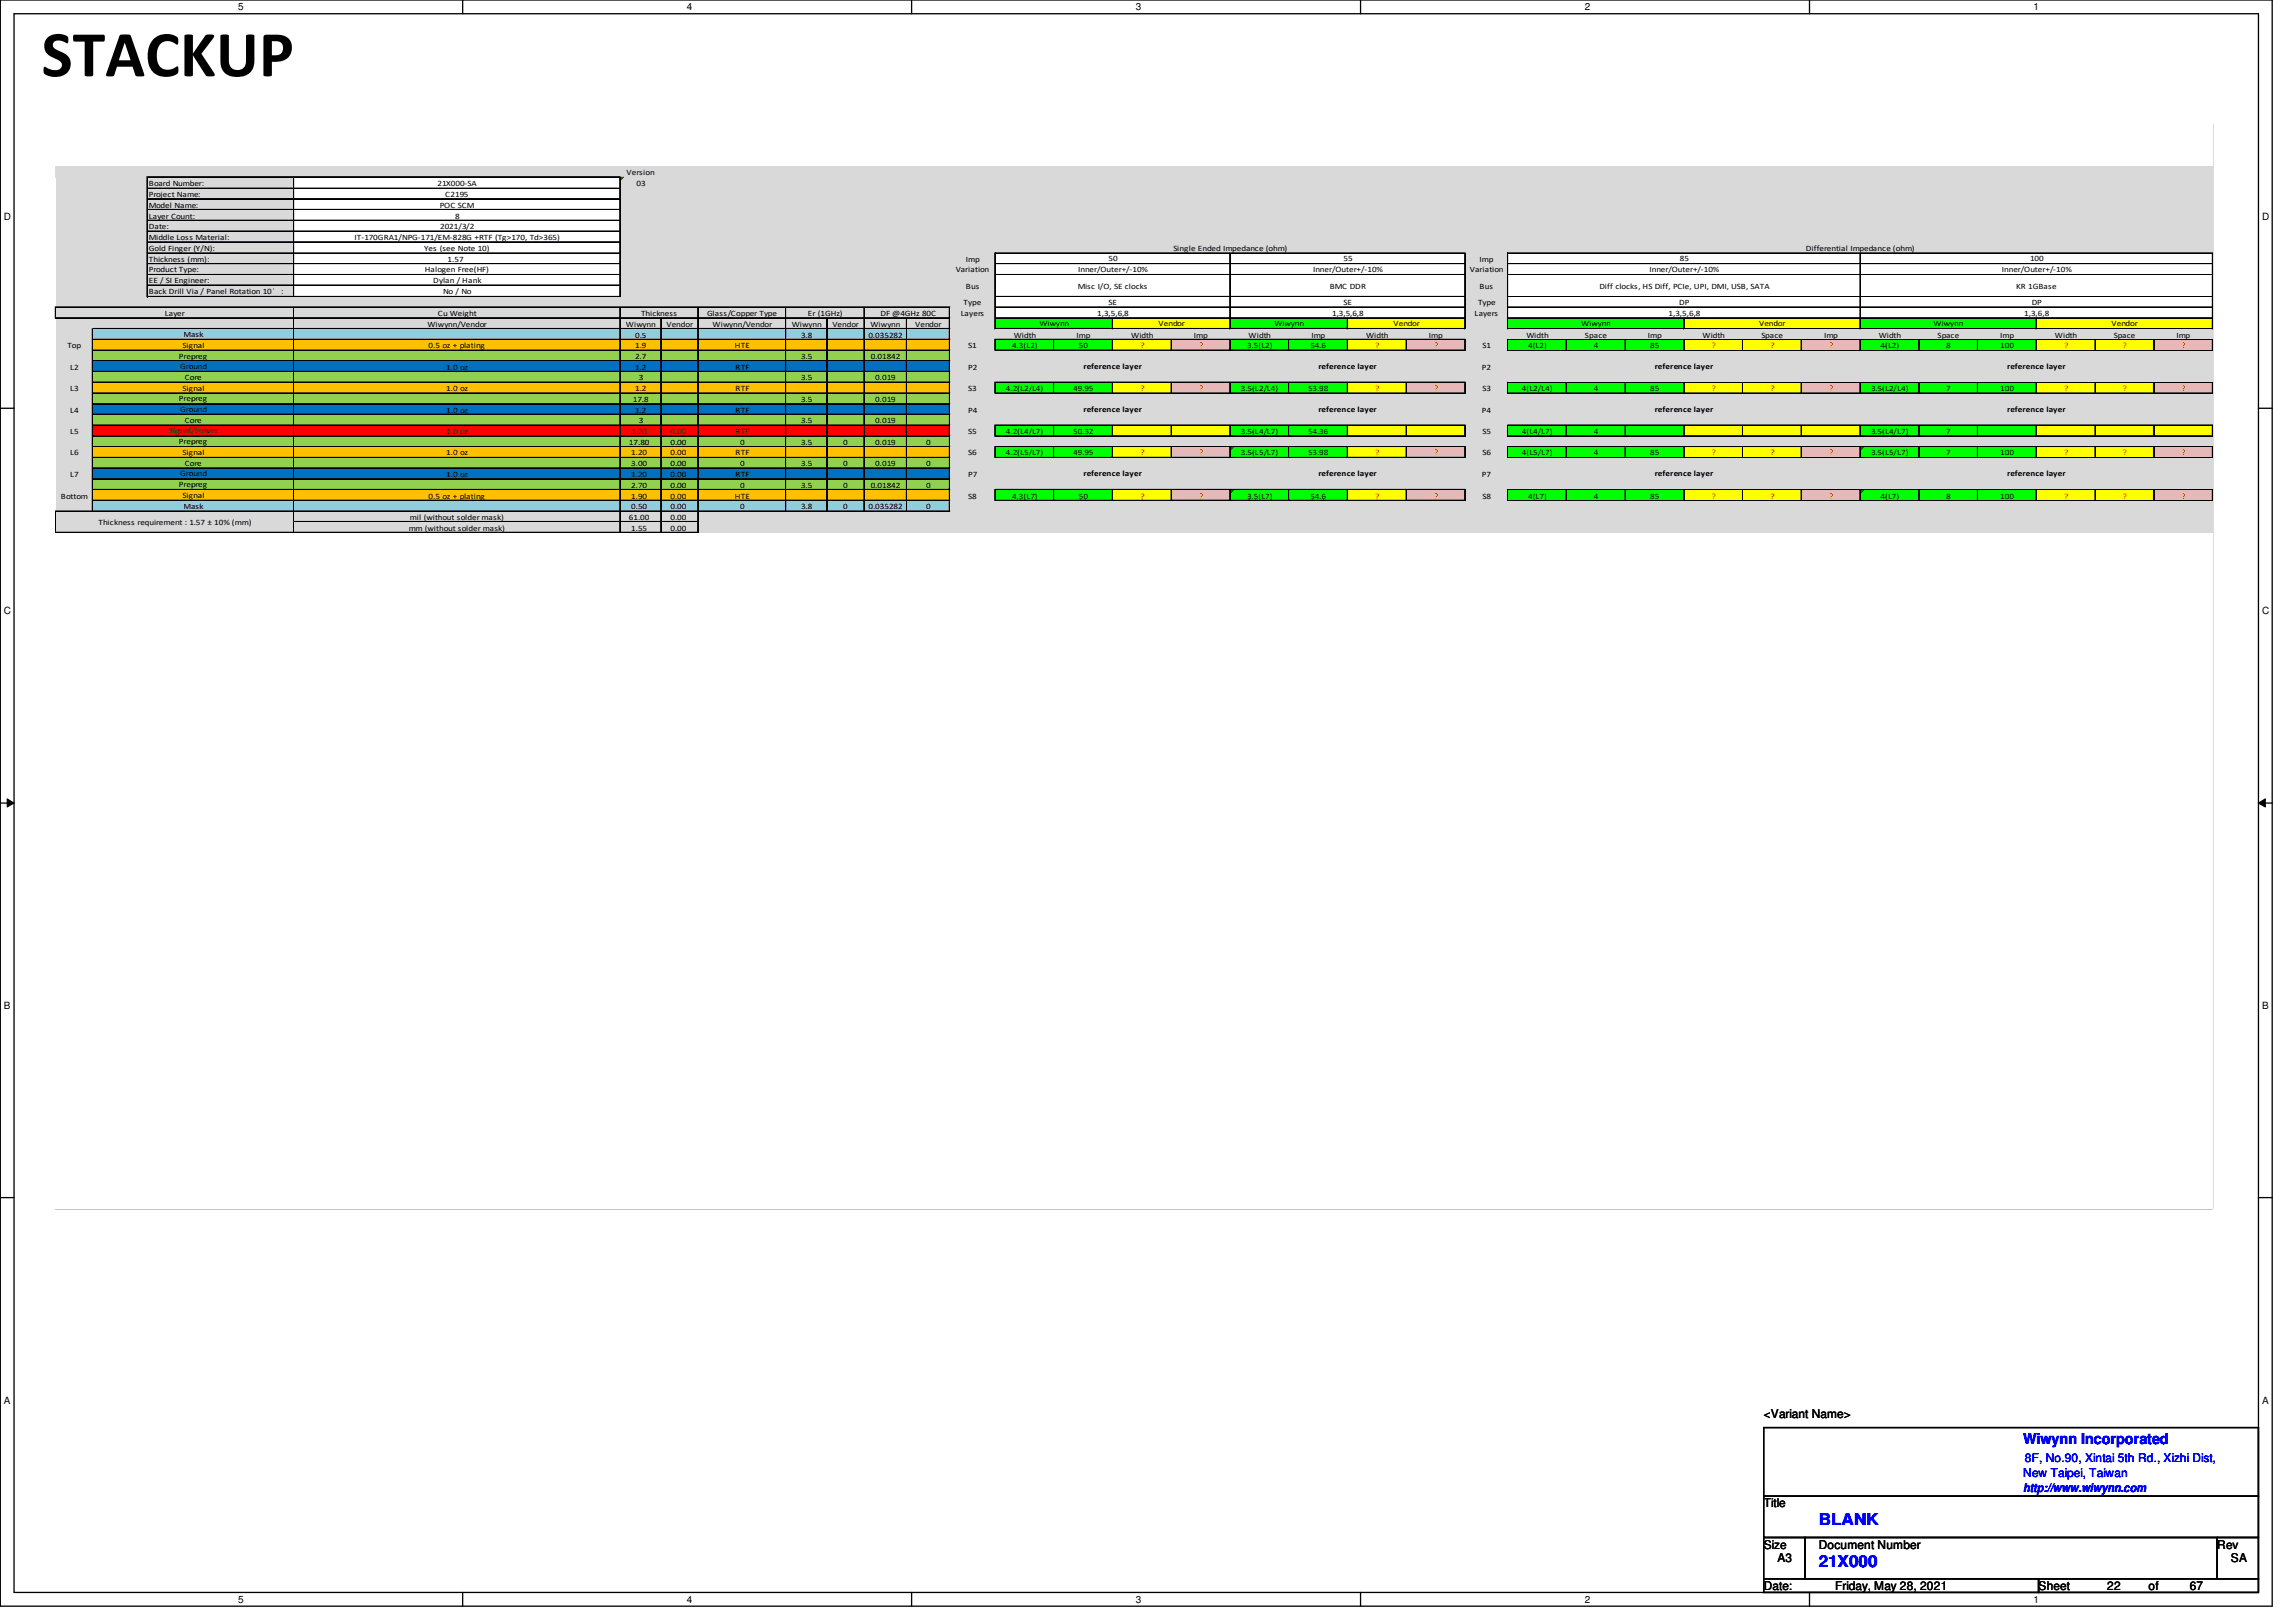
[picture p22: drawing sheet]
<svg xmlns="http://www.w3.org/2000/svg" width="297mm" height="210mm" viewBox="0 0 297 210" stroke-linecap="round" stroke-linejoin="round" font-family="sans-serif">
<defs><g id="words">
<text font-size="8.5" x="5.4" y="9.9">STACKUP</text>
<g font-size="2.1" fill="#00f">
<text x="235.3" y="197.4">BLANK</text>
<text x="235.3" y="202.7">21X000</text>
</g>
<text font-size="1.9" fill="#00f" x="261.7" y="186.9">Wiwynn Incorporated</text>
<g font-size="1.6">
<text x="228.2" y="183.5">&lt;Variant Name&gt;</text>
<text x="228.2" y="195.1">Title</text>
<text x="228.2" y="200.4">Size</text>
<text x="230" y="202.2">A3</text>
<text x="235.3" y="200.4">Document Number</text>
<text x="286.8" y="200.4">Rev</text>
<text x="288.6" y="202.2">SA</text>
<text x="228.2" y="205.7">Date:</text>
<text x="237.4" y="205.7">Friday, May 28, 2021</text>
<text x="263.7" y="205.7">Sheet</text>
<text x="272.6" y="205.7">22</text>
<text x="278" y="205.7">of</text>
<text x="283.3" y="205.7">67</text>
</g>
<g font-size="1.6" fill="#00f">
<text x="261.7" y="191.1">New Taipei, Taiwan</text>
<text x="262" y="189.2">8F, No.90, Xintai 5th Rd., Xizhi Dist,</text>
<text x="261.7" y="193.1">http://www.wiwynn.com</text>
</g>
<g font-size="1.3">
<text x="30.8" y="1.3">5</text>
<text x="88.9" y="1.3">4</text>
<text x="146.9" y="1.3">3</text>
<text x="205" y="1.3">2</text>
<text x="263.1" y="1.3">1</text>
<text x=".5" y="28.4">D</text>
<text x="292.6" y="28.4">D</text>
<text x=".5" y="79.5">C</text>
<text x="292.6" y="79.5">C</text>
<text x=".5" y="130.6">B</text>
<text x="292.6" y="130.6">B</text>
<text x=".5" y="181.7">A</text>
<text x="292.6" y="181.7">A</text>
<text x="30.8" y="207.4">5</text>
<text x="88.9" y="207.4">4</text>
<text x="146.9" y="207.4">3</text>
<text x="205" y="207.4">2</text>
<text x="263.1" y="207.4">1</text>
</g>
<g font-size="1.1">
<text x="81.1" y="22.6">Version</text>
<text x="19.3" y="24">Board Number:</text>
<text x="19.3" y="25.5">Project Name:</text>
<text x="19.3" y="26.9">Model Name:</text>
<text x="19.3" y="28.3">Layer Count:</text>
<text x="19.3" y="29.7">Date:</text>
<text x="56.6" y="24">21X000-SA</text>
<text x="56.9" y="26.9">POC SCM</text>
<text x="56.9" y="29.7">2021/3/2</text>
<text x="57.6" y="25.5">C2195</text>
<text x="58.9" y="28.3">8</text>
<text x="82.3" y="24">03</text>
<text x="19.3" y="31">Middle Loss Material:</text>
<text x="19.3" y="32.4">Gold Finger (Y/N):</text>
<text x="19.3" y="33.9">Thickness (mm):</text>
<text x="19.3" y="35.3">Product Type:</text>
<text x="45.9" y="31">IT-170GRA1/NPG-171/EM-828G +RTF (Tg&gt;170, Td&gt;365)</text>
<text x="54.9" y="32.4">Yes (see Note 10)</text>
<text x="54.9" y="35.3">Halogen Free(HF)</text>
<text x="57.9" y="33.9">1.57</text>
<text x="123.7" y="35.3">Variation</text>
<text x="125" y="33.9">Imp</text>
<text x="139.5" y="35.2">Inner/Outer+/-10%</text>
<text x="143.4" y="33.8">50</text>
<text x="151.8" y="32.4">Single Ended Impedance (ohm)</text>
<text x="169.9" y="35.2">Inner/Outer+/-10%</text>
<text x="173.8" y="33.8">55</text>
<text x="190.2" y="35.3">Variation</text>
<text x="191.4" y="33.9">Imp</text>
<text x="213.4" y="35.2">Inner/Outer+/-10%</text>
<text x="217.3" y="33.8">85</text>
<text x="233.6" y="32.4">Differential Impedance (ohm)</text>
<text x="259" y="35.2">Inner/Outer+/-10%</text>
<text x="262.6" y="33.8">100</text>
<text x="19.3" y="38.1">Back Drill Via / Panel Rotation 10∘:</text>
<text x="19.3" y="36.7">EE / SI Engineer:</text>
<text x="21.3" y="40.9">Layer</text>
<text x="56" y="36.7">Dylan / Hank</text>
<text x="56.6" y="40.9">Cu Weight</text>
<text x="57.3" y="38.1">No / No</text>
<text x="82.9" y="40.9">Thickness</text>
<text x="91.5" y="40.9">Glass/Copper Type</text>
<text x="104.5" y="40.9">Er (1GHz)</text>
<text x="113.9" y="40.9">DF @4GHz 80C</text>
<text x="124.3" y="40.9">Layers</text>
<text x="124.7" y="39.5">Type</text>
<text x="125" y="37.3">Bus</text>
<text x="139.4" y="37.3">Misc I/O, SE clocks</text>
<text x="141.9" y="40.9">1,3,5,6,8</text>
<text x="143.4" y="39.5">SE</text>
<text x="172" y="37.3">BMC DDR</text>
<text x="172.3" y="40.9">1,3,5,6,8</text>
<text x="173.8" y="39.5">SE</text>
<text x="190.7" y="40.9">Layers</text>
<text x="191.2" y="39.5">Type</text>
<text x="191.4" y="37.3">Bus</text>
<text x="206.9" y="37.3">Diff clocks, HS Diff, PCIe, UPI, DMI, USB, SATA</text>
<text x="215.9" y="40.9">1,3,5,6,8</text>
<text x="217.3" y="39.5">DP</text>
<text x="260.9" y="37.3">KR 1GBase</text>
<text x="261.9" y="40.9">1,3,6,8</text>
<text x="262.8" y="39.5">DP</text>
<text x="8.7" y="45">Top</text>
<text x="9.1" y="47.8">L2</text>
<text x="23.2" y="46.4">Prepreg</text>
<text x="23.3" y="47.8">Ground</text>
<text x="23.6" y="45">Signal</text>
<text x="23.7" y="43.6">Mask</text>
<text x="55.3" y="42.3">Wiwynn/Vendor</text>
<text x="55.5" y="45">0.5 oz + plating</text>
<text x="57.7" y="47.8">1.0 oz</text>
<text x="81" y="42.3">Wiwynn</text>
<text x="82.2" y="43.7">0.5</text>
<text x="82.2" y="46.4">2.7</text>
<text x="82.2" y="45">1.9</text>
<text x="82.2" y="47.8">1.2</text>
<text x="86.2" y="42.3">Vendor</text>
<text x="92.2" y="42.3">Wiwynn/Vendor</text>
<text x="95.1" y="45">HTE</text>
<text x="95.2" y="47.8">RTF</text>
<text x="102.4" y="42.3">Wiwynn</text>
<text x="103.6" y="43.7">3.8</text>
<text x="103.6" y="46.4">3.5</text>
<text x="107.7" y="42.3">Vendor</text>
<text x="112.3" y="43.7">0.035282</text>
<text x="112.6" y="42.3">Wiwynn</text>
<text x="112.6" y="46.4">0.01842</text>
<text x="118.4" y="42.3">Vendor</text>
<text x="125.3" y="45">S1</text>
<text x="125.3" y="47.8">P2</text>
<text x="130.9" y="45">4.3(L2)</text>
<text x="131.1" y="43.7">Width</text>
<text x="134.5" y="42.2">Wiwynn</text>
<text x="139.3" y="43.7">Imp</text>
<text x="139.6" y="45">50</text>
<text x="140.2" y="47.8">reference layer</text>
<text x="146.3" y="43.7">Width</text>
<text x="149.9" y="42.2">Vendor</text>
<text x="154.5" y="43.7">Imp</text>
<text x="161.3" y="45">3.5(L2)</text>
<text x="161.5" y="43.7">Width</text>
<text x="164.9" y="42.2">Wiwynn</text>
<text x="169.5" y="45">54.6</text>
<text x="169.7" y="43.7">Imp</text>
<text x="170.6" y="47.8">reference layer</text>
<text x="176.7" y="43.7">Width</text>
<text x="180.3" y="42.2">Vendor</text>
<text x="184.9" y="43.7">Imp</text>
<text x="191.7" y="47.8">P2</text>
<text x="191.8" y="45">S1</text>
<text x="197.5" y="43.7">Width</text>
<text x="197.7" y="45">4(L2)</text>
<text x="204.6" y="42.2">Wiwynn</text>
<text x="205.1" y="43.7">Space</text>
<text x="206.2" y="45">4</text>
<text x="213.2" y="43.7">Imp</text>
<text x="213.5" y="45">85</text>
<text x="214.1" y="47.8">reference layer</text>
<text x="220.3" y="43.7">Width</text>
<text x="227.6" y="42.2">Vendor</text>
<text x="227.9" y="43.7">Space</text>
<text x="236" y="43.7">Imp</text>
<text x="243.1" y="43.7">Width</text>
<text x="243.3" y="45">4(L2)</text>
<text x="250.1" y="42.2">Wiwynn</text>
<text x="250.6" y="43.7">Space</text>
<text x="251.8" y="45">8</text>
<text x="258.8" y="43.7">Imp</text>
<text x="258.8" y="45">100</text>
<text x="259.7" y="47.8">reference layer</text>
<text x="265.8" y="43.7">Width</text>
<text x="273.2" y="42.2">Vendor</text>
<text x="273.5" y="43.7">Space</text>
<text x="281.6" y="43.7">Imp</text>
<text x="9.1" y="53.4">L4</text>
<text x="9.1" y="50.6">L3</text>
<text x="23.2" y="51.9">Prepreg</text>
<text x="23.3" y="53.3">Ground</text>
<text x="23.6" y="50.5">Signal</text>
<text x="23.9" y="49.1">Core</text>
<text x="57.7" y="53.4">1.0 oz</text>
<text x="57.7" y="50.6">1.0 oz</text>
<text x="81.9" y="52">17.8</text>
<text x="82.2" y="53.4">1.2</text>
<text x="82.2" y="50.6">1.2</text>
<text x="82.6" y="49.2">3</text>
<text x="95.2" y="53.4">RTF</text>
<text x="95.2" y="50.6">RTF</text>
<text x="103.6" y="52">3.5</text>
<text x="103.6" y="49.2">3.5</text>
<text x="113.2" y="52">0.019</text>
<text x="113.2" y="49.2">0.019</text>
<text x="125.3" y="53.4">P4</text>
<text x="125.3" y="50.6">S3</text>
<text x="130.1" y="50.6">4.2(L2/L4)</text>
<text x="138.8" y="50.6">49.95</text>
<text x="140.2" y="53.3">reference layer</text>
<text x="160.5" y="50.6">3.5(L2/L4)</text>
<text x="169.2" y="50.6">53.98</text>
<text x="170.6" y="53.3">reference layer</text>
<text x="191.7" y="53.4">P4</text>
<text x="191.8" y="50.6">S3</text>
<text x="196.9" y="50.6">4(L2/L4)</text>
<text x="206.2" y="50.6">4</text>
<text x="213.5" y="50.6">85</text>
<text x="214.1" y="53.3">reference layer</text>
<text x="242.1" y="50.6">3.5(L2/L4)</text>
<text x="251.8" y="50.6">7</text>
<text x="258.8" y="50.6">100</text>
<text x="259.7" y="53.3">reference layer</text>
<text x="9.1" y="58.9">L6</text>
<text x="9.1" y="56.2">L5</text>
<text x="21.9" y="56.1">Signal/Power</text>
<text x="23.2" y="57.5">Prepreg</text>
<text x="23.6" y="58.9">Signal</text>
<text x="23.9" y="54.7">Core</text>
<text x="57.7" y="58.9">1.0 oz</text>
<text x="57.7" y="56.2">1.0 oz</text>
<text x="81.4" y="57.6">17.80</text>
<text x="81.7" y="58.9">1.20</text>
<text x="81.7" y="56.2">1.20</text>
<text x="82.6" y="54.8">3</text>
<text x="86.7" y="58.9">0.00</text>
<text x="86.7" y="56.2">0.00</text>
<text x="86.7" y="57.6">0.00</text>
<text x="95.2" y="58.9">RTF</text>
<text x="95.2" y="56.2">RTF</text>
<text x="95.8" y="57.6">0</text>
<text x="103.6" y="54.8">3.5</text>
<text x="103.6" y="57.6">3.5</text>
<text x="109.1" y="57.6">0</text>
<text x="113.2" y="54.8">0.019</text>
<text x="113.2" y="57.6">0.019</text>
<text x="119.8" y="57.6">0</text>
<text x="125.3" y="58.9">S6</text>
<text x="125.3" y="56.2">S5</text>
<text x="130.1" y="58.9">4.2(L5/L7)</text>
<text x="130.1" y="56.2">4.2(L4/L7)</text>
<text x="138.8" y="58.9">49.95</text>
<text x="138.8" y="56.2">50.32</text>
<text x="160.5" y="56.2">3.5(L4/L7)</text>
<text x="160.5" y="58.9">3.5(L5/L7)</text>
<text x="169.2" y="56.2">54.36</text>
<text x="169.2" y="58.9">53.98</text>
<text x="191.8" y="56.2">S5</text>
<text x="191.8" y="58.9">S6</text>
<text x="196.9" y="56.2">4(L4/L7)</text>
<text x="196.9" y="58.9">4(L5/L7)</text>
<text x="206.2" y="56.2">4</text>
<text x="206.2" y="58.9">4</text>
<text x="213.5" y="58.9">85</text>
<text x="242.1" y="56.2">3.5(L4/L7)</text>
<text x="242.1" y="58.9">3.5(L5/L7)</text>
<text x="251.8" y="56.2">7</text>
<text x="251.8" y="58.9">7</text>
<text x="258.8" y="58.9">100</text>
<text x="7.9" y="64.5">Bottom</text>
<text x="9.1" y="61.7">L7</text>
<text x="23.2" y="63">Prepreg</text>
<text x="23.3" y="61.6">Ground</text>
<text x="23.6" y="64.4">Signal</text>
<text x="23.7" y="65.8">Mask</text>
<text x="23.9" y="60.3">Core</text>
<text x="55.5" y="64.5">0.5 oz + plating</text>
<text x="57.7" y="61.7">1.0 oz</text>
<text x="81.7" y="60.3">3.00</text>
<text x="81.7" y="65.9">0.50</text>
<text x="81.7" y="61.7">1.20</text>
<text x="81.7" y="63.1">2.70</text>
<text x="81.7" y="64.5">1.90</text>
<text x="86.7" y="60.3">0.00</text>
<text x="86.7" y="65.9">0.00</text>
<text x="86.7" y="61.7">0.00</text>
<text x="86.7" y="63.1">0.00</text>
<text x="86.7" y="64.5">0.00</text>
<text x="95.1" y="64.5">HTE</text>
<text x="95.2" y="61.7">RTF</text>
<text x="95.8" y="60.3">0</text>
<text x="95.8" y="65.9">0</text>
<text x="95.8" y="63.1">0</text>
<text x="103.6" y="60.3">3.5</text>
<text x="103.6" y="65.9">3.8</text>
<text x="103.6" y="63.1">3.5</text>
<text x="109.1" y="60.3">0</text>
<text x="109.1" y="65.9">0</text>
<text x="109.1" y="63.1">0</text>
<text x="112.3" y="65.9">0.035282</text>
<text x="112.6" y="63.1">0.01842</text>
<text x="113.2" y="60.3">0.019</text>
<text x="119.8" y="60.3">0</text>
<text x="119.8" y="63.1">0</text>
<text x="119.8" y="65.9">0</text>
<text x="125.3" y="61.7">P7</text>
<text x="125.3" y="64.5">S8</text>
<text x="130.9" y="64.5">4.3(L7)</text>
<text x="139.6" y="64.5">50</text>
<text x="140.2" y="61.6">reference layer</text>
<text x="161.3" y="64.5">3.5(L7)</text>
<text x="169.5" y="64.5">54.6</text>
<text x="170.6" y="61.6">reference layer</text>
<text x="191.7" y="61.7">P7</text>
<text x="191.8" y="64.5">S8</text>
<text x="197.7" y="64.5">4(L7)</text>
<text x="206.2" y="64.5">4</text>
<text x="213.5" y="64.5">85</text>
<text x="214.1" y="61.6">reference layer</text>
<text x="243.3" y="64.5">4(L7)</text>
<text x="251.8" y="64.5">8</text>
<text x="258.8" y="64.5">100</text>
<text x="259.7" y="61.6">reference layer</text>
<text x="12.7" y="67.9">Thickness requirement : 1.57 ± 10% (mm)</text>
<text x="52.9" y="68.7">mm (without solder mask)</text>
<text x="53" y="67.3">mil (without solder mask)</text>
<text x="81.4" y="67.3">61.00</text>
<text x="81.7" y="68.7">1.55</text>
<text x="86.7" y="67.3">0.00</text>
<text x="86.7" y="68.7">0.00</text>
</g>
<g font-size="1.1" fill="#f00">
<text x="147.5" y="45">?</text>
<text x="177.9" y="45">?</text>
<text x="221.4" y="45">?</text>
<text x="229.1" y="45">?</text>
<text x="267" y="45">?</text>
<text x="274.7" y="45">?</text>
<text x="147.5" y="50.6">?</text>
<text x="177.9" y="50.6">?</text>
<text x="221.4" y="50.6">?</text>
<text x="229.1" y="50.6">?</text>
<text x="267" y="50.6">?</text>
<text x="274.7" y="50.6">?</text>
<text x="147.5" y="58.9">?</text>
<text x="177.9" y="58.9">?</text>
<text x="221.4" y="58.9">?</text>
<text x="229.1" y="58.9">?</text>
<text x="267" y="58.9">?</text>
<text x="274.7" y="58.9">?</text>
<text x="147.5" y="64.5">?</text>
<text x="177.9" y="64.5">?</text>
<text x="221.4" y="64.5">?</text>
<text x="229.1" y="64.5">?</text>
<text x="267" y="64.5">?</text>
<text x="274.7" y="64.5">?</text>
</g>
<g font-size="1.1" fill="#c00000">
<text x="155.1" y="45">?</text>
<text x="185.5" y="45">?</text>
<text x="236.6" y="45">?</text>
<text x="282.2" y="45">?</text>
<text x="155.1" y="50.6">?</text>
<text x="185.5" y="50.6">?</text>
<text x="236.6" y="50.6">?</text>
<text x="282.2" y="50.6">?</text>
<text x="155.1" y="58.9">?</text>
<text x="185.5" y="58.9">?</text>
<text x="236.6" y="58.9">?</text>
<text x="282.2" y="58.9">?</text>
<text x="155.1" y="64.5">?</text>
<text x="185.5" y="64.5">?</text>
<text x="236.6" y="64.5">?</text>
<text x="282.2" y="64.5">?</text>
</g>
</g></defs>
<path d="M0 0h294v207.9h-294zM1.8 1.8h290.4v204.3h-290.4z" fill="none" stroke="#000" stroke-width=".17"/>
<g fill="#fff">
<path d="M30.8 .2h.7v1.4h-.7z"/>
<path d="M30.8 206.2h.7v1.4h-.7z"/>
</g>
<path d="M59.9 0v1.8M59.9 206.1v1.8" fill="none" stroke="#000" stroke-width=".17"/>
<g fill="#fff">
<path d="M88.9 .2h.6v1.4h-.6z"/>
<path d="M88.9 206.2h.6v1.4h-.6z"/>
</g>
<path d="M117.9 0v1.8M117.9 206.1v1.8" fill="none" stroke="#000" stroke-width=".17"/>
<g fill="#fff">
<path d="M146.9 .2h.7v1.4h-.7z"/>
<path d="M146.9 206.2h.7v1.4h-.7z"/>
</g>
<path d="M176 0v1.8M176 206.1v1.8" fill="none" stroke="#000" stroke-width=".17"/>
<g fill="#fff">
<path d="M205 .2h.7v1.4h-.7z"/>
<path d="M205 206.2h.7v1.4h-.7z"/>
</g>
<path d="M234.1 0v1.8M234.1 206.1v1.8" fill="none" stroke="#000" stroke-width=".17"/>
<g fill="#fff">
<path d="M263.1 .2h.7v1.4h-.7z"/>
<path d="M263.1 206.2h.7v1.4h-.7z"/>
<path d="M.5 27.3h.9v1.4h-.9z"/>
<path d="M292.6 27.3h.9v1.4h-.9z"/>
<path d="M.5 78.4h.9v1.4h-.9z"/>
<path d="M292.6 78.4h.9v1.4h-.9z"/>
</g>
<path d="M0 52.8h1.8M292.2 52.8h1.8" fill="none" stroke="#000" stroke-width=".17"/>
<g fill="#fff">
<path d="M.5 129.5h.8v1.4h-.8z"/>
<path d="M292.6 129.5h.9v1.4h-.9z"/>
</g>
<path d="M0 103.9h1.8M292.2 103.9h1.8" fill="none" stroke="#000" stroke-width=".17"/>
<path d="M.9 103.4l.9 .5-.9 .5zM292.2 103.9l.9-.5v1z" fill="#000"/>
<path d="M.9 103.4l.9 .5-.9 .5zM292.2 103.9l.9-.5v1z" fill="none" stroke="#000" stroke-width=".13"/>
<g fill="#fff">
<path d="M.5 180.5h.8v1.4h-.8z"/>
<path d="M292.6 180.5h.9v1.4h-.9z"/>
</g>
<path d="M0 155h1.8M292.2 155h1.8" fill="none" stroke="#000" stroke-width=".17"/>
<path d="M7.2 16h279.1v140.4h-279.1z" fill="#fff"/>
<path d="M7.2 16h279.1v140.4h-279.1z" fill="none" stroke="#000" stroke-width=".13"/>
<path d="M7.1 16h279.2v140.5h-279.2z" fill-rule="evenodd" fill="#fff"/>
<g fill="#d9d9d9">
<path d="M7.2 21.5h279.1v1.4h-279.1z"/>
<path d="M7.2 22.9h30.9v1.5h-30.9z"/>
<path d="M80.2 22.9h206.1v1.5h-206.1z"/>
</g>
<path d="M80.2 22.9h.5" fill="none" stroke="#008000" stroke-width=".13"/>
<path d="M80.3 22.9h.4v.1h-.4z" fill="#008000"/>
<path d="M80.2 23h.4" fill="none" stroke="#008000" stroke-width=".13"/>
<path d="M80.3 23l.3 .1z" fill="#008000"/>
<path d="M80.2 23.1h.3" fill="none" stroke="#008000" stroke-width=".13"/>
<path d="M80.3 23.1h.3v.1h-.3z" fill="#008000"/>
<path d="M80.2 23.2h.3" fill="none" stroke="#008000" stroke-width=".13"/>
<path d="M80.3 23.2h.2h-.2z" fill="#008000"/>
<path d="M80.2 23.2h.2" fill="none" stroke="#008000" stroke-width=".13"/>
<path d="M80.3 23.2l.1 .1z" fill="#008000"/>
<path d="M80.2 23.3h.1" fill="none" stroke="#008000" stroke-width=".13"/>
<path d="M80.3 23.3v.1z" fill="#008000"/>
<g fill="#d9d9d9">
<path d="M7.2 24.3h30.9v8.5h-30.9z"/>
<path d="M80.2 24.3h206.1v8.5h-206.1z"/>
<path d="M7.2 32.8h30.9v5.6h-30.9z"/>
<path d="M80.2 32.7h48.6v5.7h-48.6z"/>
<path d="M189.5 32.7h5.6v5.7h-5.6z"/>
<path d="M7.2 38.4h121.6v2.8h-121.6z"/>
<path d="M189.5 38.4h5.6v2.8h-5.6z"/>
<path d="M7.2 41.1h121.6v1.5h-121.6z"/>
</g>
<path d="M128.7 41.1h15.3v1.5h-15.3z" fill="#0f0"/>
<path d="M143.9 41.1h15.3v1.5h-15.3z" fill="#ff0"/>
<path d="M159.1 41.1h15.3v1.5h-15.3z" fill="#0f0"/>
<path d="M174.3 41.1h15.3v1.5h-15.3z" fill="#ff0"/>
<path d="M189.5 41.1h5.6v1.5h-5.6z" fill="#d9d9d9"/>
<path d="M195 41.1h22.9v1.5h-22.9z" fill="#0f0"/>
<path d="M217.8 41.1h22.9v1.5h-22.9z" fill="#ff0"/>
<path d="M240.6 41.1h22.9v1.5h-22.9z" fill="#0f0"/>
<path d="M263.4 41.1h22.9v1.5h-22.9z" fill="#ff0"/>
<path d="M7.2 42.5h4.8v1.5h-4.8z" fill="#d9d9d9"/>
<path d="M11.9 42.5h111v1.5h-111z" fill="#92cddc"/>
<g fill="#d9d9d9">
<path d="M122.8 42.5h163.5v1.5h-163.5z"/>
<path d="M7.2 43.9h4.8v1.5h-4.8z"/>
</g>
<path d="M11.9 43.9h111v1.5h-111z" fill="#ffc000"/>
<path d="M122.8 43.9h6v1.5h-6z" fill="#d9d9d9"/>
<path d="M128.7 43.9h15.3v1.5h-15.3z" fill="#0f0"/>
<path d="M143.9 43.9h7.7v1.5h-7.7z" fill="#ff0"/>
<path d="M151.5 43.9h7.7v1.5h-7.7z" fill="#e6b8b7"/>
<path d="M159.1 43.9h15.3v1.5h-15.3z" fill="#0f0"/>
<path d="M174.3 43.9h7.7v1.5h-7.7z" fill="#ff0"/>
<path d="M181.9 43.9h7.7v1.5h-7.7z" fill="#e6b8b7"/>
<path d="M189.5 43.9h5.6v1.5h-5.6z" fill="#d9d9d9"/>
<path d="M195 43.9h22.9v1.5h-22.9z" fill="#0f0"/>
<path d="M217.8 43.9h15.3v1.5h-15.3z" fill="#ff0"/>
<path d="M233 43.9h7.7v1.5h-7.7z" fill="#e6b8b7"/>
<path d="M240.6 43.9h22.9v1.5h-22.9z" fill="#0f0"/>
<path d="M263.4 43.9h15.3v1.5h-15.3z" fill="#ff0"/>
<path d="M278.6 43.9h7.7v1.5h-7.7z" fill="#e6b8b7"/>
<path d="M7.2 45.3h4.8v1.4h-4.8z" fill="#d9d9d9"/>
<path d="M11.9 45.3h111v1.4h-111z" fill="#92d050"/>
<g fill="#d9d9d9">
<path d="M122.8 45.3h163.5v1.4h-163.5z"/>
<path d="M7.2 46.7h4.8v1.4h-4.8z"/>
</g>
<path d="M11.9 46.7h111v1.4h-111z" fill="#0070c0"/>
<g fill="#d9d9d9">
<path d="M122.8 46.7h163.5v1.4h-163.5z"/>
<path d="M7.2 48.1h4.8v1.4h-4.8z"/>
</g>
<path d="M11.9 48.1h111v1.4h-111z" fill="#92d050"/>
<g fill="#d9d9d9">
<path d="M122.8 48.1h163.5v1.4h-163.5z"/>
<path d="M7.2 49.5h4.8v1.4h-4.8z"/>
</g>
<path d="M11.9 49.5h111v1.4h-111z" fill="#ffc000"/>
<path d="M122.8 49.5h6v1.4h-6z" fill="#d9d9d9"/>
<path d="M128.7 49.5h15.3v1.4h-15.3z" fill="#0f0"/>
<path d="M143.9 49.5h7.7v1.4h-7.7z" fill="#ff0"/>
<path d="M151.5 49.5h7.7v1.4h-7.7z" fill="#e6b8b7"/>
<path d="M159.1 49.5h15.3v1.4h-15.3z" fill="#0f0"/>
<path d="M174.3 49.5h7.7v1.4h-7.7z" fill="#ff0"/>
<path d="M181.9 49.5h7.7v1.4h-7.7z" fill="#e6b8b7"/>
<path d="M189.5 49.5h5.6v1.4h-5.6z" fill="#d9d9d9"/>
<path d="M195 49.5h22.9v1.4h-22.9z" fill="#0f0"/>
<path d="M217.8 49.5h15.3v1.4h-15.3z" fill="#ff0"/>
<path d="M233 49.5h7.7v1.4h-7.7z" fill="#e6b8b7"/>
<path d="M240.6 49.5h22.9v1.4h-22.9z" fill="#0f0"/>
<path d="M263.4 49.5h15.3v1.4h-15.3z" fill="#ff0"/>
<path d="M278.6 49.5h7.7v1.4h-7.7z" fill="#e6b8b7"/>
<path d="M7.2 50.8h4.8v1.5h-4.8z" fill="#d9d9d9"/>
<path d="M11.9 50.8h111v1.5h-111z" fill="#92d050"/>
<g fill="#d9d9d9">
<path d="M122.8 50.8h163.5v1.5h-163.5z"/>
<path d="M7.2 52.2h4.8v1.5h-4.8z"/>
</g>
<path d="M11.9 52.2h111v1.5h-111z" fill="#0070c0"/>
<g fill="#d9d9d9">
<path d="M122.8 52.2h163.5v1.5h-163.5z"/>
<path d="M7.2 53.6h4.8v1.5h-4.8z"/>
</g>
<path d="M11.9 53.6h111v1.5h-111z" fill="#92d050"/>
<g fill="#d9d9d9">
<path d="M122.8 53.6h163.5v1.5h-163.5z"/>
<path d="M7.2 55h4.8v1.5h-4.8z"/>
</g>
<path d="M11.9 55h111v1.5h-111z" fill="#f00"/>
<path d="M122.8 55h6v1.5h-6z" fill="#d9d9d9"/>
<path d="M128.7 55h15.3v1.5h-15.3z" fill="#0f0"/>
<path d="M143.9 55h15.3v1.5h-15.3z" fill="#ff0"/>
<path d="M159.1 55h15.3v1.5h-15.3z" fill="#0f0"/>
<path d="M174.3 55h15.3v1.5h-15.3z" fill="#ff0"/>
<path d="M189.5 55h5.6v1.5h-5.6z" fill="#d9d9d9"/>
<path d="M195 55h22.9v1.5h-22.9z" fill="#0f0"/>
<path d="M217.8 55h22.9v1.5h-22.9z" fill="#ff0"/>
<path d="M240.6 55h22.9v1.5h-22.9z" fill="#0f0"/>
<path d="M263.4 55h22.9v1.5h-22.9z" fill="#ff0"/>
<path d="M7.2 56.4h4.8v1.5h-4.8z" fill="#d9d9d9"/>
<path d="M11.9 56.4h111v1.5h-111z" fill="#92d050"/>
<g fill="#d9d9d9">
<path d="M122.8 56.4h163.5v1.5h-163.5z"/>
<path d="M7.2 57.8h4.8v1.5h-4.8z"/>
</g>
<path d="M11.9 57.8h111v1.5h-111z" fill="#ffc000"/>
<path d="M122.8 57.8h6v1.5h-6z" fill="#d9d9d9"/>
<path d="M128.7 57.8h15.3v1.5h-15.3z" fill="#0f0"/>
<path d="M143.9 57.8h7.7v1.5h-7.7z" fill="#ff0"/>
<path d="M151.5 57.8h7.7v1.5h-7.7z" fill="#e6b8b7"/>
<path d="M159.1 57.8h15.3v1.5h-15.3z" fill="#0f0"/>
<path d="M174.3 57.8h7.7v1.5h-7.7z" fill="#ff0"/>
<path d="M181.9 57.8h7.7v1.5h-7.7z" fill="#e6b8b7"/>
<path d="M189.5 57.8h5.6v1.5h-5.6z" fill="#d9d9d9"/>
<path d="M195 57.8h22.9v1.5h-22.9z" fill="#0f0"/>
<path d="M217.8 57.8h15.3v1.5h-15.3z" fill="#ff0"/>
<path d="M233 57.8h7.7v1.5h-7.7z" fill="#e6b8b7"/>
<path d="M240.6 57.8h22.9v1.5h-22.9z" fill="#0f0"/>
<path d="M263.4 57.8h15.3v1.5h-15.3z" fill="#ff0"/>
<path d="M278.6 57.8h7.7v1.5h-7.7z" fill="#e6b8b7"/>
<path d="M159.2 57.8h.4" fill="none" stroke="#008000" stroke-width=".13"/>
<path d="M159.2 57.9h.4z" fill="#008000"/>
<path d="M159.2 57.9h.4" fill="none" stroke="#008000" stroke-width=".13"/>
<path d="M159.2 57.9h.4v.1h-.4z" fill="#008000"/>
<path d="M159.2 58h.3" fill="none" stroke="#008000" stroke-width=".13"/>
<path d="M159.2 58h.3v.1h-.3z" fill="#008000"/>
<path d="M159.2 58h.2" fill="none" stroke="#008000" stroke-width=".13"/>
<path d="M159.2 58.1h.2z" fill="#008000"/>
<path d="M159.2 58.1h.1" fill="none" stroke="#008000" stroke-width=".13"/>
<path d="M159.2 58.1h.1v.1h-.1z" fill="#008000"/>
<path d="M159.2 58.2h.1" fill="none" stroke="#008000" stroke-width=".13"/>
<path d="M240.7 57.8h.4" fill="none" stroke="#008000" stroke-width=".13"/>
<path d="M240.7 57.9h.5z" fill="#008000"/>
<path d="M240.7 57.9h.3" fill="none" stroke="#008000" stroke-width=".13"/>
<path d="M240.7 57.9h.4v.1h-.4z" fill="#008000"/>
<path d="M240.7 58h.3" fill="none" stroke="#008000" stroke-width=".13"/>
<path d="M240.7 58h.3v.1h-.3z" fill="#008000"/>
<path d="M240.7 58h.2" fill="none" stroke="#008000" stroke-width=".13"/>
<path d="M240.7 58.1h.2z" fill="#008000"/>
<path d="M240.7 58.1h.1" fill="none" stroke="#008000" stroke-width=".13"/>
<path d="M240.7 58.1h.2v.1h-.2z" fill="#008000"/>
<path d="M240.7 58.2h.1" fill="none" stroke="#008000" stroke-width=".13"/>
<path d="M240.7 58.2l.1 .1z" fill="#008000"/>
<path d="M7.2 59.2h4.8v1.4h-4.8z" fill="#d9d9d9"/>
<path d="M11.9 59.2h111v1.4h-111z" fill="#92d050"/>
<g fill="#d9d9d9">
<path d="M122.8 59.2h163.5v1.4h-163.5z"/>
<path d="M7.2 60.6h4.8v1.4h-4.8z"/>
</g>
<path d="M11.9 60.6h111v1.4h-111z" fill="#0070c0"/>
<g fill="#d9d9d9">
<path d="M122.8 60.6h163.5v1.4h-163.5z"/>
<path d="M7.2 62h4.8v1.4h-4.8z"/>
</g>
<path d="M11.9 62h111v1.4h-111z" fill="#92d050"/>
<g fill="#d9d9d9">
<path d="M122.8 62h163.5v1.4h-163.5z"/>
<path d="M7.2 63.3h4.8v1.5h-4.8z"/>
</g>
<path d="M11.9 63.3h111v1.5h-111z" fill="#ffc000"/>
<path d="M122.8 63.3h6v1.5h-6z" fill="#d9d9d9"/>
<path d="M128.7 63.3h15.3v1.5h-15.3z" fill="#0f0"/>
<path d="M143.9 63.3h7.7v1.5h-7.7z" fill="#ff0"/>
<path d="M151.5 63.3h7.7v1.5h-7.7z" fill="#e6b8b7"/>
<path d="M159.1 63.3h15.3v1.5h-15.3z" fill="#0f0"/>
<path d="M174.3 63.3h7.7v1.5h-7.7z" fill="#ff0"/>
<path d="M181.9 63.3h7.7v1.5h-7.7z" fill="#e6b8b7"/>
<path d="M189.5 63.3h5.6v1.5h-5.6z" fill="#d9d9d9"/>
<path d="M195 63.3h22.9v1.5h-22.9z" fill="#0f0"/>
<path d="M217.8 63.3h15.3v1.5h-15.3z" fill="#ff0"/>
<path d="M233 63.3h7.7v1.5h-7.7z" fill="#e6b8b7"/>
<path d="M240.6 63.3h22.9v1.5h-22.9z" fill="#0f0"/>
<path d="M263.4 63.3h15.3v1.5h-15.3z" fill="#ff0"/>
<path d="M278.6 63.3h7.7v1.5h-7.7z" fill="#e6b8b7"/>
<path d="M159.2 63.4h.4" fill="none" stroke="#008000" stroke-width=".13"/>
<path d="M159.2 63.4h.4v.1h-.4z" fill="#008000"/>
<path d="M159.2 63.5h.4" fill="none" stroke="#008000" stroke-width=".13"/>
<path d="M159.2 63.5h.4z" fill="#008000"/>
<path d="M159.2 63.5h.3" fill="none" stroke="#008000" stroke-width=".13"/>
<path d="M159.2 63.5h.3v.1h-.3z" fill="#008000"/>
<path d="M159.2 63.6h.2" fill="none" stroke="#008000" stroke-width=".13"/>
<path d="M159.2 63.6l.2 .1z" fill="#008000"/>
<path d="M159.2 63.7h.1" fill="none" stroke="#008000" stroke-width=".13"/>
<path d="M159.2 63.7h.1v.1h-.1z" fill="#008000"/>
<path d="M159.2 63.7h.1" fill="none" stroke="#008000" stroke-width=".13"/>
<path d="M240.7 63.4h.4" fill="none" stroke="#008000" stroke-width=".13"/>
<path d="M240.7 63.4h.5v.1h-.5z" fill="#008000"/>
<path d="M240.7 63.5h.3" fill="none" stroke="#008000" stroke-width=".13"/>
<path d="M240.7 63.5h.4z" fill="#008000"/>
<path d="M240.7 63.5h.3" fill="none" stroke="#008000" stroke-width=".13"/>
<path d="M240.7 63.5h.3v.1h-.3z" fill="#008000"/>
<path d="M240.7 63.6h.2" fill="none" stroke="#008000" stroke-width=".13"/>
<path d="M240.7 63.6l.2 .1z" fill="#008000"/>
<path d="M240.7 63.7h.1" fill="none" stroke="#008000" stroke-width=".13"/>
<path d="M240.7 63.7h.2v.1h-.2z" fill="#008000"/>
<path d="M240.7 63.7h.1" fill="none" stroke="#008000" stroke-width=".13"/>
<path d="M240.7 63.8h.1z" fill="#008000"/>
<path d="M7.2 64.7h4.8v1.5h-4.8z" fill="#d9d9d9"/>
<path d="M11.9 64.7h111v1.5h-111z" fill="#92cddc"/>
<g fill="#d9d9d9">
<path d="M122.8 64.7h163.5v1.5h-163.5z"/>
<path d="M7.2 66.1h279.1v2.9h-279.1z"/>
</g>
<g fill="none" stroke="#000" stroke-width=".13">
<path d="M7.2 39.7v1.5M7.2 39.7h115.7M7.2 39.8h115.7M19 22.9v15.5M19.1 22.9v15.5M19.1 22.9h61.1M19.1 22.9h61.2M19.1 24.3h61.1M19.1 24.4h61.2M19.1 25.7h61.1M19.1 25.8h61.2M19.1 27.1h61.1"/>
<path d="M19.1 27.2h61.2M19.1 28.5h61.1M19.1 28.5h61.2M19.1 29.9h61.1M19.1 29.9h61.2M19.1 31.3h61.1M19.1 31.3h61.2M19.1 32.7h61.1M19.1 32.8h61.2M19.1 34.1h61.1M19.1 34.2h61.2M19.1 35.5h61.1"/>
<path d="M19.1 35.6h61.2M19.1 36.9h61.1M19.1 36.9h61.2M19.1 38.4h61.1M19.1 38.4h61.2M38 22.9v15.5M38 39.8v29.2M80.2 22.9v15.5M80.2 39.8v29.2M90.3 39.8v29.2M101.6 39.8v26.4M101.7 39.8v26.4"/>
<path d="M111.8 39.8v26.4M122.8 39.8v26.4M128.7 32.7v9.9M128.8 34.1h60.8M128.8 35.5h60.8M128.8 38.4h60.8M128.8 39.7h60.8M128.8 32.8h60.8M128.8 34.2h60.8M128.8 35.6h60.8M128.8 39.8h60.8M159.1 32.8v9.8"/>
<path d="M159.2 32.8v9.8M189.5 32.8v9.8M189.6 32.7h-60.8v9.9M189.6 32.8v9.8M195 32.7v9.9M195.1 32.7v9.9M195.1 32.7h91.2M195.1 32.8h91.2M195.1 34.1h91.2M195.1 34.2h91.2M195.1 35.5h91.2M195.1 35.6h91.2"/>
<path d="M195.1 38.4h91.2M195.1 39.7h91.2M195.1 39.8h91.2M240.6 32.8v9.8M240.7 32.8v9.8M286.2 32.8v9.8M286.3 32.8v9.8M7.2 41.1h115.7M7.2 41.2h115.7M11.9 42.5v23.7M12 42.5v23.7M12 42.5h110.9"/>
<path d="M12 42.6h110.9M12 43.9h110.9M12 45.3h110.9M12 46.7h110.9M12 48h110.9M12 48.1h110.9M12 49.4h110.9M12 49.5h110.9M12 50.8h110.9M12 50.9h110.9M12 52.2h110.9M12 52.3h110.9"/>
<path d="M12 53.6h110.9M12 53.7h110.9M12 55h110.9M12 55.1h110.9M12 56.4h110.9M12 57.8h110.9M12 59.2h110.9M85.5 41.2v27.8M106.9 41.2v25M107 41.2v25M117.3 41.2v25M128.7 43.9v1.4"/>
<path d="M128.7 49.4v1.5M128.7 55v1.5M128.7 57.8v1.4M128.8 41.1h60.8M128.8 42.5h60.8M128.8 43.9h60.8M128.8 45.3h60.8M128.8 49.4h60.8M128.8 50.8h60.8M128.8 55h60.8M128.8 56.4h60.8M128.8 57.8h60.8"/>
<path d="M128.8 59.2h60.8M128.8 41.2h60.8M128.8 42.6h60.8M128.8 49.5h60.8M128.8 50.9h60.8M128.8 55.1h60.8M136.3 43.9v1.4M136.3 49.5v1.4M136.3 55.1v1.4M136.3 57.8v1.4M143.9 41.2v1.4M143.9 43.9v1.4"/>
<path d="M143.9 49.5v1.4M143.9 55.1v1.4M143.9 57.8v1.4M151.5 43.9v1.4M151.5 49.5v1.4M151.5 55.1v1.4M151.5 57.8v1.4M159.1 43.9v1.4M159.1 49.5v1.4M159.1 55.1v1.4M159.1 57.8v1.4M166.7 43.9v1.4"/>
<path d="M166.7 49.5v1.4M166.7 55.1v1.4M166.7 57.8v1.4M174.3 41.2v1.4M174.3 43.9v1.4M174.3 49.5v1.4M174.3 55.1v1.4M174.3 57.8v1.4M181.9 43.9v1.4M181.9 49.5v1.4M181.9 55.1v1.4M181.9 57.8v1.4"/>
<path d="M189.5 43.9v1.4M189.5 49.5v1.4M189.5 55.1v1.4M189.5 57.8v1.4M195 43.9v1.4M195 49.4v1.5M195 55v1.5M195 57.8v1.4M195.1 41.1h91.2M195.1 41.2h91.2M195.1 42.5h91.2M195.1 42.6h91.2"/>
<path d="M195.1 43.9h91.2M195.1 45.3h91.2M195.1 49.4h91.2M195.1 49.5h91.2M195.1 50.8h91.2M195.1 50.9h91.2M195.1 55h91.2M195.1 55.1h91.2M195.1 56.4h91.2M195.1 57.8h91.2M195.1 59.2h91.2M202.6 43.9v1.4"/>
<path d="M202.6 49.5v1.4M202.6 55.1v1.4M202.6 57.8v1.4M210.2 43.9v1.4M210.2 49.5v1.4M210.2 55.1v1.4M210.2 57.8v1.4M217.8 41.2v1.4M217.8 43.9v1.4M217.8 49.5v1.4M217.8 55.1v1.4M217.8 57.8v1.4"/>
<path d="M225.4 43.9v1.4M225.4 49.5v1.4M225.4 55.1v1.4M225.4 57.8v1.4M233 43.9v1.4M233 49.5v1.4M233 55.1v1.4M233 57.8v1.4M240.6 43.9v1.4M240.6 49.5v1.4M240.6 55.1v1.4M240.6 57.8v1.4"/>
<path d="M248.2 43.9v1.4M248.2 49.5v1.4M248.2 55.1v1.4M248.2 57.8v1.4M255.8 43.9v1.4M255.8 49.5v1.4M255.8 55.1v1.4M255.8 57.8v1.4M263.4 41.2v1.4M263.4 43.9v1.4M263.4 49.5v1.4M263.4 55.1v1.4"/>
<path d="M263.4 57.8v1.4M271 43.9v1.4M271 49.5v1.4M271 55.1v1.4M271 57.8v1.4M278.6 43.9v1.4M278.6 49.5v1.4M278.6 55.1v1.4M278.6 57.8v1.4M286.2 43.9v1.4M286.2 49.5v1.4M286.2 55.1v1.4"/>
<path d="M286.2 57.8v1.4M7.2 66.1v2.9M7.2 68.9h83.1M7.2 66.2h115.7M7.2 68.9h83.2M12 60.5h110.9M12 60.6h110.9M12 61.9h110.9M12 62h110.9M12 63.3h110.9M12 63.4h110.9M12 64.7h110.9"/>
<path d="M12 64.8h110.9M38.1 67.5h52.2M38.1 67.5h52.3M122.9 66.1h-115.7v2.9M128.7 63.3v1.5M128.8 63.3h60.8M128.8 64.7h60.8M128.8 63.4h60.8M128.8 64.8h60.8M136.3 63.4v1.4M143.9 63.4v1.4M151.5 63.4v1.4"/>
<path d="M159.1 63.4v1.4M166.7 63.4v1.4M174.3 63.4v1.4M181.9 63.4v1.4M189.5 63.4v1.4M195 63.3v1.5M195.1 63.3h91.2M195.1 63.4h91.2M195.1 64.7h91.2M195.1 64.8h91.2M202.6 63.4v1.4M210.2 63.4v1.4"/>
<path d="M217.8 63.4v1.4M225.4 63.4v1.4M233 63.4v1.4M240.6 63.4v1.4M248.2 63.4v1.4M255.8 63.4v1.4M263.4 63.4v1.4M271 63.4v1.4M278.6 63.4v1.4M286.2 63.4v1.4"/>
</g>
<g fill="#000">
<path d="M7.2 39.8v1.4zM128.7 43.9h.1v1.5h-.1zM128.7 49.5h.1v1.4h-.1zM128.7 55h.1v1.5h-.1zM128.7 57.8h.1v1.5h-.1zM136.3 44h.1v1.4h-.1zM136.3 49.5h.1v1.4h-.1zM136.3 55.1h.1v1.4h-.1zM136.3 57.9h.1v1.4h-.1zM143.9 41.2h.1v1.4h-.1zM143.9 44h.1v1.4h-.1zM143.9 49.5h.1v1.4h-.1z"/>
<path d="M143.9 55.1h.1v1.4h-.1zM143.9 57.9h.1v1.4h-.1zM151.5 44h.1v1.4h-.1zM151.5 49.5h.1v1.4h-.1zM151.5 55.1h.1v1.4h-.1zM151.5 57.9h.1v1.4h-.1zM159.1 44h.1v1.4h-.1zM159.1 49.5h.1v1.4h-.1zM159.1 55.1h.1v1.4h-.1zM159.1 57.9h.1v1.4h-.1zM166.7 44h.1v1.4h-.1zM166.7 49.5h.1v1.4h-.1z"/>
<path d="M166.7 55.1h.1v1.4h-.1zM166.7 57.9h.1v1.4h-.1zM174.3 41.2h.1v1.4h-.1zM174.3 44h.1v1.4h-.1zM174.3 49.5h.1v1.4h-.1zM174.3 55.1h.1v1.4h-.1zM174.3 57.9h.1v1.4h-.1zM181.9 44h.1v1.4h-.1zM181.9 49.5h.1v1.4h-.1zM181.9 55.1h.1v1.4h-.1zM181.9 57.9h.1v1.4h-.1zM189.5 44h.1v1.4h-.1z"/>
<path d="M189.5 49.5h.1v1.4h-.1zM189.5 55.1h.1v1.4h-.1zM189.5 57.9h.1v1.4h-.1zM195 43.9h.1v1.5h-.1zM195 49.5h.1v1.4h-.1zM195 55h.1v1.5h-.1zM195 57.8h.1v1.5h-.1zM202.6 44h.1v1.4h-.1zM202.6 49.5h.1v1.4h-.1zM202.6 55.1h.1v1.4h-.1zM202.6 57.9h.1v1.4h-.1zM210.2 44h.1v1.4h-.1z"/>
<path d="M210.2 49.5h.1v1.4h-.1zM210.2 55.1h.1v1.4h-.1zM210.2 57.9h.1v1.4h-.1zM217.8 41.2h.1v1.4h-.1zM217.8 44h.1v1.4h-.1zM217.8 49.5h.1v1.4h-.1zM217.8 55.1h.1v1.4h-.1zM217.8 57.9h.1v1.4h-.1zM225.4 44h.1v1.4h-.1zM225.4 49.5h.1v1.4h-.1zM225.4 55.1h.1v1.4h-.1zM225.4 57.9h.1v1.4h-.1z"/>
<path d="M233 44h.1v1.4h-.1zM233 49.5h.1v1.4h-.1zM233 55.1h.1v1.4h-.1zM233 57.9h.1v1.4h-.1zM240.6 44h.1v1.4h-.1zM240.6 49.5h.1v1.4h-.1zM240.6 55.1h.1v1.4h-.1zM240.6 57.9h.1v1.4h-.1zM248.2 44h.1v1.4h-.1zM248.2 49.5h.1v1.4h-.1zM248.2 55.1h.1v1.4h-.1zM248.2 57.9h.1v1.4h-.1z"/>
<path d="M255.8 44h.1v1.4h-.1zM255.8 49.5h.1v1.4h-.1zM255.8 55.1h.1v1.4h-.1zM255.8 57.9h.1v1.4h-.1zM263.4 41.2h.1v1.4h-.1zM263.4 44h.1v1.4h-.1zM263.4 49.5h.1v1.4h-.1zM263.4 55.1h.1v1.4h-.1zM263.4 57.9h.1v1.4h-.1zM271 44h.1v1.4h-.1zM271 49.5h.1v1.4h-.1zM271 55.1h.1v1.4h-.1z"/>
<path d="M271 57.9h.1v1.4h-.1zM278.6 44h.1v1.4h-.1zM278.6 49.5h.1v1.4h-.1zM278.6 55.1h.1v1.4h-.1zM278.6 57.9h.1v1.4h-.1zM286.2 44h.1v1.4h-.1zM286.2 49.5h.1v1.4h-.1zM286.2 55.1h.1v1.4h-.1zM286.2 57.9h.1v1.4h-.1zM128.7 63.3h.1v1.5h-.1zM136.3 63.4h.1v1.4h-.1zM143.9 63.4h.1v1.4h-.1z"/>
<path d="M151.5 63.4h.1v1.4h-.1zM159.1 63.4h.1v1.4h-.1zM166.7 63.4h.1v1.4h-.1zM174.3 63.4h.1v1.4h-.1zM181.9 63.4h.1v1.4h-.1zM189.5 63.4h.1v1.4h-.1zM195 63.3h.1v1.5h-.1zM202.6 63.4h.1v1.4h-.1zM210.2 63.4h.1v1.4h-.1zM217.8 63.4h.1v1.4h-.1zM225.4 63.4h.1v1.4h-.1zM233 63.4h.1v1.4h-.1z"/>
<path d="M240.6 63.4h.1v1.4h-.1zM248.2 63.4h.1v1.4h-.1zM255.8 63.4h.1v1.4h-.1zM263.4 63.4h.1v1.4h-.1zM271 63.4h.1v1.4h-.1zM278.6 63.4h.1v1.4h-.1zM286.2 63.4h.1v1.4h-.1z"/>
</g>
<path d="M228.2 184.7h64v8.9h-64zM228.2 193.6h64v5.4h-64zM228.2 199h5.3v5.3h-5.3zM233.5 199h53.3v5.3h-53.3zM286.8 199h5.4v5.3h-5.4zM228.2 204.3h35.5v1.8h-35.5zM263.7 204.3h28.5v1.8h-28.5z" fill="none" stroke="#000" stroke-width=".17"/>
<use href="#words"/>
</svg>
